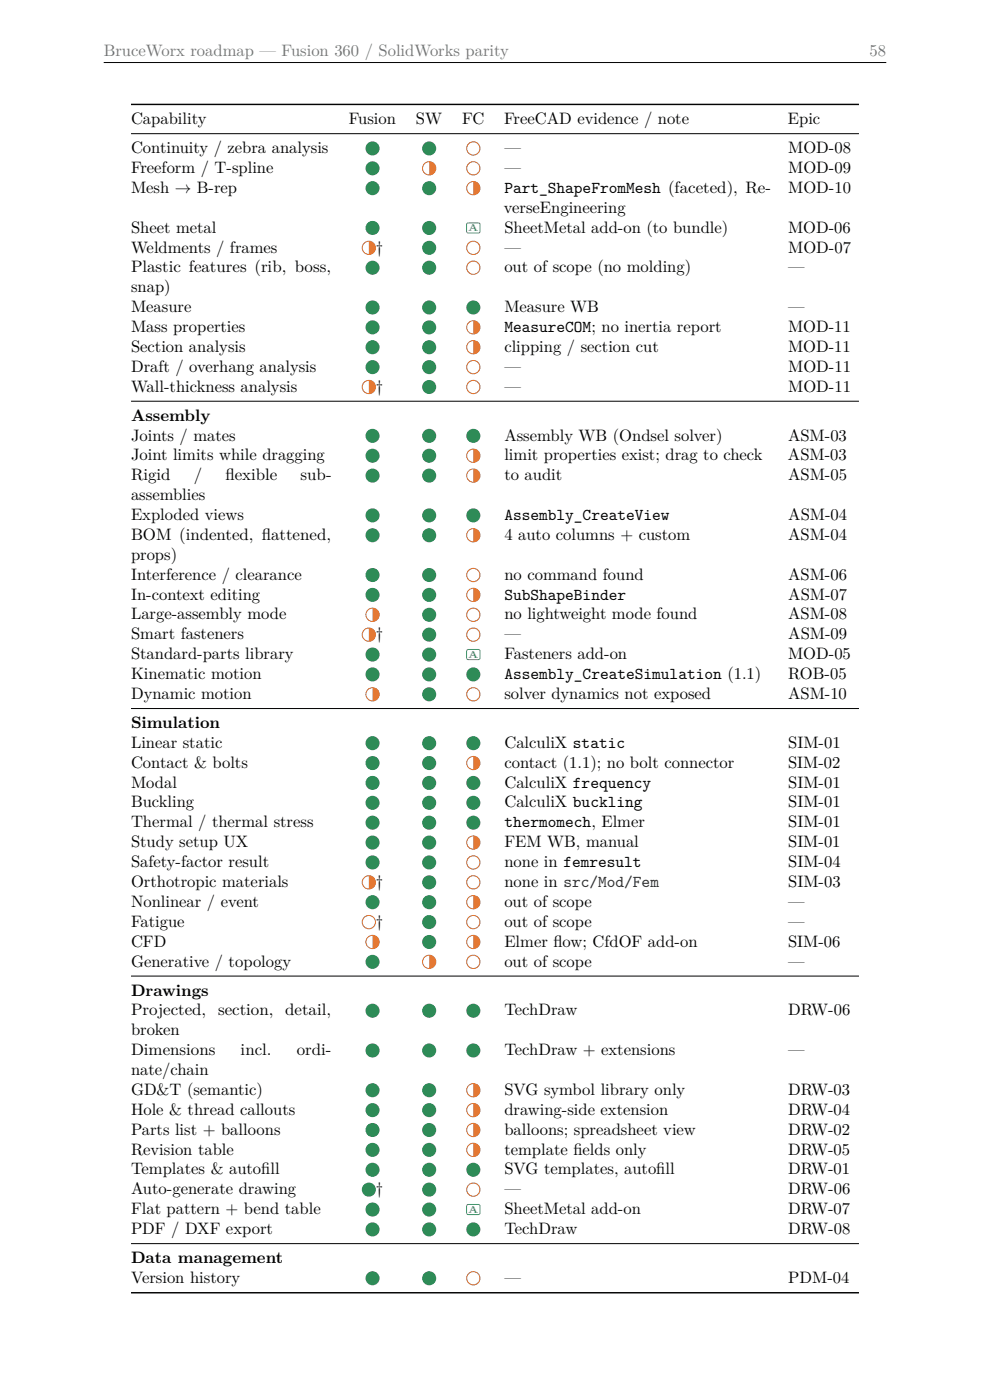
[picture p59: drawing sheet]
<svg xmlns="http://www.w3.org/2000/svg" width="210mm" height="297mm" viewBox="0 0 210 297" stroke-linecap="round" stroke-linejoin="round" font-family="sans-serif">
<defs><g id="words">
<g font-size="3.5" fill="#6b7280">
<text x="22" y="11.9">BruceWorx roadmap — Fusion 360 / SolidWorks parity</text>
<text x="184.4" y="11.9">58</text>
</g>
<g font-size="3.5">
<text x="27.8" y="26.3">Capability</text>
<text x="74" y="26.3">Fusion</text>
<text x="88.2" y="26.3">SW</text>
<text x="98" y="26.3">FC</text>
<text x="106.9" y="26.3">FreeCAD evidence / note</text>
<text x="167.1" y="26.3">Epic</text>
<text x="27.8" y="32.5">Continuity / zebra analysis</text>
<text x="107" y="32.5">—</text>
<text x="167.2" y="32.5">MOD-08</text>
<text x="27.8" y="36.7">Freeform / T-spline</text>
<text x="27.8" y="40.9">Mesh → B-rep</text>
<text x="107" y="36.7">—</text>
<text x="107" y="40.9">Part_ShapeFromMesh (faceted), Re-</text>
<text x="167.2" y="40.9">MOD-10</text>
<text x="167.2" y="36.7">MOD-09</text>
<text x="106.9" y="45.1">verseEngineering</text>
<text x="27.8" y="49.4">Sheet metal</text>
<text x="27.8" y="53.6">Weldments / frames</text>
<text x="79.7" y="53.6">†</text>
<text x="107" y="49.4">SheetMetal add-on (to bundle)</text>
<text x="107" y="53.6">—</text>
<text x="167.2" y="49.4">MOD-06</text>
<text x="167.2" y="53.6">MOD-07</text>
<text x="27.8" y="57.8">Plastic features (rib, boss,</text>
<text x="107" y="57.8">out of scope (no molding)</text>
<text x="167.2" y="57.8">—</text>
<text x="27.8" y="62">snap)</text>
<text x="27.8" y="66.2">Measure</text>
<text x="27.8" y="70.4">Mass properties</text>
<text x="107" y="66.2">Measure WB</text>
<text x="107" y="70.4">MeasureCOM; no inertia report</text>
<text x="167.2" y="70.4">MOD-11</text>
<text x="167.2" y="66.2">—</text>
<text x="27.8" y="74.7">Section analysis</text>
<text x="107" y="74.7">clipping / section cut</text>
<text x="167.2" y="74.7">MOD-11</text>
<text x="27.8" y="78.9">Draft / overhang analysis</text>
<text x="27.8" y="83.1">Wall-thickness analysis</text>
<text x="79.7" y="83.1">†</text>
<text x="107" y="78.9">—</text>
<text x="107" y="83.1">—</text>
<text x="167.2" y="78.9">MOD-11</text>
<text x="167.2" y="83.1">MOD-11</text>
<text x="27.8" y="89.2">Assembly</text>
<text x="27.8" y="93.5">Joints / mates</text>
<text x="107" y="93.5">Assembly WB (Ondsel solver)</text>
<text x="167.2" y="93.5">ASM-03</text>
<text x="27.8" y="101.9">Rigid</text>
<text x="27.8" y="97.7">Joint limits while dragging</text>
<text x="41.1" y="101.9">/</text>
<text x="47.8" y="101.9">f</text>
<text x="47.8" y="101.9">lexible</text>
<text x="63.8" y="101.9">sub-</text>
<text x="107" y="97.7">limit properties exist; drag to check</text>
<text x="107" y="101.9">to audit</text>
<text x="167.1" y="97.7">ASM-03</text>
<text x="167.2" y="101.9">ASM-05</text>
<text x="27.8" y="106.1">assemblies</text>
<text x="27.8" y="110.3">Exploded views</text>
<text x="107" y="110.3">Assembly_CreateView</text>
<text x="167.2" y="110.3">ASM-04</text>
<text x="27.8" y="114.5">BOM (indented, f</text>
<text x="27.8" y="118.8">props)</text>
<text x="55.5" y="114.5">lattened,</text>
<text x="107" y="114.5">4 auto columns + custom</text>
<text x="167.2" y="114.5">ASM-04</text>
<text x="27.8" y="123">Interference / clearance</text>
<text x="107" y="123">no command found</text>
<text x="167.2" y="123">ASM-06</text>
<text x="27.8" y="127.2">In-context editing</text>
<text x="27.8" y="131.4">Large-assembly mode</text>
<text x="107" y="127.2">SubShapeBinder</text>
<text x="107" y="131.4">no lightweight mode found</text>
<text x="167.2" y="131.4">ASM-08</text>
<text x="167.2" y="127.2">ASM-07</text>
<text x="27.8" y="135.6">Smart fasteners</text>
<text x="79.7" y="135.6">†</text>
<text x="107" y="135.6">—</text>
<text x="167.2" y="135.6">ASM-09</text>
<text x="27.8" y="139.9">Standard-parts library</text>
<text x="107" y="139.9">Fasteners add-on</text>
<text x="167.2" y="139.9">MOD-05</text>
<text x="27.8" y="144.1">Kinematic motion</text>
<text x="27.8" y="148.3">Dynamic motion</text>
<text x="107" y="144.1">Assembly_CreateSimulation (1.1)</text>
<text x="107" y="148.3">solver dynamics not exposed</text>
<text x="167.2" y="148.3">ASM-10</text>
<text x="167.2" y="144.1">ROB-05</text>
<text x="27.8" y="154.4">Simulation</text>
<text x="27.8" y="158.7">Linear static</text>
<text x="107" y="158.7">CalculiX static</text>
<text x="167.2" y="158.7">SIM-01</text>
<text x="27.8" y="162.9">Contact &amp; bolts</text>
<text x="27.8" y="167.1">Modal</text>
<text x="107" y="162.9">contact (1.1); no bolt connector</text>
<text x="107" y="167.1">CalculiX frequency</text>
<text x="167.2" y="162.9">SIM-02</text>
<text x="167.2" y="167.1">SIM-01</text>
<text x="27.8" y="171.3">Buckling</text>
<text x="107" y="171.3">CalculiX buckling</text>
<text x="167.2" y="171.3">SIM-01</text>
<text x="27.8" y="175.5">Thermal / thermal stress</text>
<text x="27.8" y="179.7">Study setup UX</text>
<text x="107" y="175.5">thermomech, Elmer</text>
<text x="107" y="179.7">FEM WB, manual</text>
<text x="167.2" y="179.7">SIM-01</text>
<text x="167.2" y="175.5">SIM-01</text>
<text x="27.8" y="184">Safety-factor result</text>
<text x="107" y="184">none in femresult</text>
<text x="167.2" y="184">SIM-04</text>
<text x="27.8" y="188.2">Orthotropic materials</text>
<text x="79.7" y="188.2">†</text>
<text x="107" y="188.2">none in src/Mod/Fem</text>
<text x="167.2" y="188.2">SIM-03</text>
<text x="27.8" y="192.4">Nonlinear / event</text>
<text x="27.8" y="196.6">Fatigue</text>
<text x="79.8" y="196.6">†</text>
<text x="107" y="192.4">out of scope</text>
<text x="107" y="196.6">out of scope</text>
<text x="167.2" y="192.4">—</text>
<text x="167.2" y="196.6">—</text>
<text x="27.8" y="200.8">CFD</text>
<text x="107" y="200.8">Elmer f</text>
<text x="117.4" y="200.8">low; CfdOF add-on</text>
<text x="167.2" y="200.8">SIM-06</text>
<text x="27.8" y="205">Generative / topology</text>
<text x="107" y="205">out of scope</text>
<text x="167.2" y="205">—</text>
<text x="27.8" y="211.2">Drawings</text>
<text x="27.8" y="215.4">Projected,</text>
<text x="46.2" y="215.4">section,</text>
<text x="60.5" y="215.4">detail,</text>
<text x="107" y="215.4">TechDraw</text>
<text x="167.2" y="215.4">DRW-06</text>
<text x="27.8" y="219.6">broken</text>
<text x="27.8" y="223.8">Dimensions</text>
<text x="51" y="223.8">incl.</text>
<text x="63" y="223.8">ordi-</text>
<text x="107" y="223.8">TechDraw + extensions</text>
<text x="167.2" y="223.8">—</text>
<text x="27.8" y="228.1">nate/chain</text>
<text x="27.8" y="232.3">GD&amp;T (semantic)</text>
<text x="107" y="232.3">SVG symbol library only</text>
<text x="167.2" y="232.3">DRW-03</text>
<text x="27.8" y="236.5">Hole &amp; thread callouts</text>
<text x="107" y="236.5">drawing-side extension</text>
<text x="167.2" y="236.5">DRW-04</text>
<text x="27.8" y="240.7">Parts list + balloons</text>
<text x="27.8" y="244.9">Revision table</text>
<text x="107" y="240.7">balloons; spreadsheet view</text>
<text x="107" y="244.9">template f</text>
<text x="121.6" y="244.9">ields only</text>
<text x="167.2" y="240.7">DRW-02</text>
<text x="167.2" y="244.9">DRW-05</text>
<text x="27.8" y="249.2">Templates &amp; autof</text>
<text x="55.4" y="249.2">ill</text>
<text x="107" y="249.2">SVG templates, autof</text>
<text x="139.2" y="249.2">ill</text>
<text x="167.2" y="249.2">DRW-01</text>
<text x="27.8" y="253.4">Auto-generate drawing</text>
<text x="27.8" y="257.6">Flat pattern + bend table</text>
<text x="79.7" y="253.4">†</text>
<text x="107" y="253.4">—</text>
<text x="107" y="257.6">SheetMetal add-on</text>
<text x="167.2" y="257.6">DRW-07</text>
<text x="167.2" y="253.4">DRW-06</text>
<text x="27.8" y="261.8">PDF / DXF export</text>
<text x="107" y="261.8">TechDraw</text>
<text x="167.2" y="261.8">DRW-08</text>
<text x="27.8" y="268">Data management</text>
<text x="27.8" y="272.2">Version history</text>
<text x="107" y="272.2">—</text>
<text x="167.2" y="272.2">PDM-04</text>
</g>
<g font-size="2.1" fill="#1f6feb">
<text x="99.3" y="49.1">A</text>
<text x="99.3" y="139.6">A</text>
<text x="99.3" y="257.3">A</text>
</g>
</g></defs>
<path d="M22 13.3h166M27.8 28.4h154.4" fill="none" stroke="#000" stroke-width=".21"/>
<path d="M27.8 22.2h154.4" fill="none" stroke="#000" stroke-width=".31"/>
<g fill="#2e8b57">
<circle cx="79" cy="31.5" r="1.49"/>
<circle cx="91" cy="31.5" r="1.49"/>
</g>
<circle cx="100.4" cy="31.5" r="1.41" fill="none" stroke="#d2463c" stroke-width=".21"/>
<circle cx="79" cy="35.7" r="1.49" fill="#2e8b57"/>
<circle cx="91" cy="35.7" r="1.41" fill="none" stroke="#e5782f" stroke-width=".21"/>
<path d="M91 34.3a1.41 1.41 0 0 1 1.4 1.4 1.41 1.41 0 0 1-1.4 1.4z" fill="#e5782f"/>
<circle cx="100.4" cy="35.7" r="1.41" fill="none" stroke="#d2463c" stroke-width=".21"/>
<g fill="#2e8b57">
<circle cx="79" cy="39.9" r="1.49"/>
<circle cx="91" cy="39.9" r="1.49"/>
</g>
<circle cx="100.4" cy="39.9" r="1.41" fill="none" stroke="#e5782f" stroke-width=".21"/>
<path d="M100.4 38.5a1.41 1.41 0 0 1 1.4 1.4 1.41 1.41 0 0 1-1.4 1.4z" fill="#e5782f"/>
<g fill="#2e8b57">
<circle cx="79" cy="48.4" r="1.49"/>
<circle cx="91" cy="48.4" r="1.49"/>
</g>
<path d="M99 47.5l.3-.2h2.4l.1 .3v1.7l-.3 .1h-2.4l-.1-.3z" fill="none" stroke="#1f6feb" stroke-width=".21"/>
<circle cx="78.2" cy="52.6" r="1.41" fill="none" stroke="#e5782f" stroke-width=".21"/>
<path d="M78.2 51.2a1.41 1.41 0 0 1 1.5 1.4 1.41 1.41 0 0 1-1.5 1.4z" fill="#e5782f"/>
<circle cx="91" cy="52.6" r="1.49" fill="#2e8b57"/>
<circle cx="100.4" cy="52.6" r="1.41" fill="none" stroke="#d2463c" stroke-width=".21"/>
<g fill="#2e8b57">
<circle cx="79" cy="56.8" r="1.49"/>
<circle cx="91" cy="56.8" r="1.49"/>
</g>
<circle cx="100.4" cy="56.8" r="1.41" fill="none" stroke="#d2463c" stroke-width=".21"/>
<g fill="#2e8b57">
<circle cx="79" cy="65.2" r="1.49"/>
<circle cx="91" cy="65.2" r="1.49"/>
<circle cx="100.4" cy="65.2" r="1.49"/>
<circle cx="79" cy="69.4" r="1.49"/>
<circle cx="91" cy="69.4" r="1.49"/>
</g>
<circle cx="100.4" cy="69.4" r="1.41" fill="none" stroke="#e5782f" stroke-width=".21"/>
<path d="M100.4 68a1.41 1.41 0 0 1 1.4 1.4 1.41 1.41 0 0 1-1.4 1.5z" fill="#e5782f"/>
<g fill="#2e8b57">
<circle cx="79" cy="73.7" r="1.49"/>
<circle cx="91" cy="73.7" r="1.49"/>
</g>
<circle cx="100.4" cy="73.7" r="1.41" fill="none" stroke="#e5782f" stroke-width=".21"/>
<path d="M100.4 72.3a1.41 1.41 0 0 1 1.4 1.4 1.41 1.41 0 0 1-1.4 1.4z" fill="#e5782f"/>
<g fill="#2e8b57">
<circle cx="79" cy="77.9" r="1.49"/>
<circle cx="91" cy="77.9" r="1.49"/>
</g>
<circle cx="100.4" cy="77.9" r="1.41" fill="none" stroke="#d2463c" stroke-width=".21"/>
<circle cx="78.2" cy="82.1" r="1.41" fill="none" stroke="#e5782f" stroke-width=".21"/>
<path d="M78.2 80.7a1.41 1.41 0 0 1 1.5 1.4 1.41 1.41 0 0 1-1.5 1.4z" fill="#e5782f"/>
<circle cx="91" cy="82.1" r="1.49" fill="#2e8b57"/>
<circle cx="100.4" cy="82.1" r="1.41" fill="none" stroke="#d2463c" stroke-width=".21"/>
<path d="M27.8 85.1h154.4" fill="none" stroke="#000" stroke-width=".21"/>
<g fill="#2e8b57">
<circle cx="79" cy="92.5" r="1.49"/>
<circle cx="91" cy="92.5" r="1.49"/>
<circle cx="100.4" cy="92.5" r="1.49"/>
<circle cx="79" cy="96.7" r="1.49"/>
<circle cx="91" cy="96.7" r="1.49"/>
</g>
<circle cx="100.4" cy="96.7" r="1.41" fill="none" stroke="#e5782f" stroke-width=".21"/>
<path d="M100.4 95.3a1.41 1.41 0 0 1 1.4 1.4 1.41 1.41 0 0 1-1.4 1.4z" fill="#e5782f"/>
<g fill="#2e8b57">
<circle cx="79" cy="100.9" r="1.49"/>
<circle cx="91" cy="100.9" r="1.49"/>
</g>
<circle cx="100.4" cy="100.9" r="1.41" fill="none" stroke="#e5782f" stroke-width=".21"/>
<path d="M100.4 99.5a1.41 1.41 0 0 1 1.4 1.4 1.41 1.41 0 0 1-1.4 1.4z" fill="#e5782f"/>
<g fill="#2e8b57">
<circle cx="79" cy="109.3" r="1.49"/>
<circle cx="91" cy="109.3" r="1.49"/>
<circle cx="100.4" cy="109.3" r="1.49"/>
<circle cx="79" cy="113.6" r="1.49"/>
<circle cx="91" cy="113.6" r="1.49"/>
</g>
<circle cx="100.4" cy="113.6" r="1.41" fill="none" stroke="#e5782f" stroke-width=".21"/>
<path d="M100.4 112.1a1.41 1.41 0 0 1 1.4 1.5 1.41 1.41 0 0 1-1.4 1.4z" fill="#e5782f"/>
<g fill="#2e8b57">
<circle cx="79" cy="122" r="1.49"/>
<circle cx="91" cy="122" r="1.49"/>
</g>
<circle cx="100.4" cy="122" r="1.41" fill="none" stroke="#d2463c" stroke-width=".21"/>
<g fill="#2e8b57">
<circle cx="79" cy="126.2" r="1.49"/>
<circle cx="91" cy="126.2" r="1.49"/>
</g>
<circle cx="100.4" cy="126.2" r="1.41" fill="none" stroke="#e5782f" stroke-width=".21"/>
<path d="M100.4 124.8a1.41 1.41 0 0 1 1.4 1.4 1.41 1.41 0 0 1-1.4 1.4z" fill="#e5782f"/>
<circle cx="79" cy="130.4" r="1.41" fill="none" stroke="#e5782f" stroke-width=".21"/>
<path d="M79 129a1.41 1.41 0 0 1 1.4 1.4 1.41 1.41 0 0 1-1.4 1.4z" fill="#e5782f"/>
<circle cx="91" cy="130.4" r="1.49" fill="#2e8b57"/>
<circle cx="100.4" cy="130.4" r="1.41" fill="none" stroke="#d2463c" stroke-width=".21"/>
<circle cx="78.2" cy="134.6" r="1.41" fill="none" stroke="#e5782f" stroke-width=".21"/>
<path d="M78.2 133.2a1.41 1.41 0 0 1 1.5 1.4 1.41 1.41 0 0 1-1.5 1.4z" fill="#e5782f"/>
<circle cx="91" cy="134.6" r="1.49" fill="#2e8b57"/>
<circle cx="100.4" cy="134.6" r="1.41" fill="none" stroke="#d2463c" stroke-width=".21"/>
<g fill="#2e8b57">
<circle cx="79" cy="138.9" r="1.49"/>
<circle cx="91" cy="138.9" r="1.49"/>
</g>
<path d="M99 138l.3-.2h2.4l.1 .3v1.7l-.3 .1h-2.4l-.1-.3z" fill="none" stroke="#1f6feb" stroke-width=".21"/>
<g fill="#2e8b57">
<circle cx="79" cy="143.1" r="1.49"/>
<circle cx="91" cy="143.1" r="1.49"/>
<circle cx="100.4" cy="143.1" r="1.49"/>
</g>
<circle cx="79" cy="147.3" r="1.41" fill="none" stroke="#e5782f" stroke-width=".21"/>
<path d="M79 145.9a1.41 1.41 0 0 1 1.4 1.4 1.41 1.41 0 0 1-1.4 1.4z" fill="#e5782f"/>
<circle cx="91" cy="147.3" r="1.49" fill="#2e8b57"/>
<circle cx="100.4" cy="147.3" r="1.41" fill="none" stroke="#d2463c" stroke-width=".21"/>
<path d="M27.8 150.3h154.4" fill="none" stroke="#000" stroke-width=".21"/>
<g fill="#2e8b57">
<circle cx="79" cy="157.7" r="1.49"/>
<circle cx="91" cy="157.7" r="1.49"/>
<circle cx="100.4" cy="157.7" r="1.49"/>
<circle cx="79" cy="161.9" r="1.49"/>
<circle cx="91" cy="161.9" r="1.49"/>
</g>
<circle cx="100.4" cy="161.9" r="1.41" fill="none" stroke="#e5782f" stroke-width=".21"/>
<path d="M100.4 160.5a1.41 1.41 0 0 1 1.4 1.4 1.41 1.41 0 0 1-1.4 1.4z" fill="#e5782f"/>
<g fill="#2e8b57">
<circle cx="79" cy="166.1" r="1.49"/>
<circle cx="91" cy="166.1" r="1.49"/>
<circle cx="100.4" cy="166.1" r="1.49"/>
<circle cx="79" cy="170.3" r="1.49"/>
<circle cx="91" cy="170.3" r="1.49"/>
<circle cx="100.4" cy="170.3" r="1.49"/>
<circle cx="79" cy="174.5" r="1.49"/>
<circle cx="91" cy="174.5" r="1.49"/>
<circle cx="100.4" cy="174.5" r="1.49"/>
<circle cx="79" cy="178.7" r="1.49"/>
<circle cx="91" cy="178.7" r="1.49"/>
</g>
<circle cx="100.4" cy="178.7" r="1.41" fill="none" stroke="#e5782f" stroke-width=".21"/>
<path d="M100.4 177.3a1.41 1.41 0 0 1 1.4 1.4 1.41 1.41 0 0 1-1.4 1.5z" fill="#e5782f"/>
<g fill="#2e8b57">
<circle cx="79" cy="183" r="1.49"/>
<circle cx="91" cy="183" r="1.49"/>
</g>
<circle cx="100.4" cy="183" r="1.41" fill="none" stroke="#d2463c" stroke-width=".21"/>
<circle cx="78.2" cy="187.2" r="1.41" fill="none" stroke="#e5782f" stroke-width=".21"/>
<path d="M78.2 185.8a1.41 1.41 0 0 1 1.5 1.4 1.41 1.41 0 0 1-1.5 1.4z" fill="#e5782f"/>
<circle cx="91" cy="187.2" r="1.49" fill="#2e8b57"/>
<circle cx="100.4" cy="187.2" r="1.41" fill="none" stroke="#d2463c" stroke-width=".21"/>
<g fill="#2e8b57">
<circle cx="79" cy="191.4" r="1.49"/>
<circle cx="91" cy="191.4" r="1.49"/>
</g>
<circle cx="100.4" cy="191.4" r="1.41" fill="none" stroke="#e5782f" stroke-width=".21"/>
<path d="M100.4 190a1.41 1.41 0 0 1 1.4 1.4 1.41 1.41 0 0 1-1.4 1.4z" fill="#e5782f"/>
<circle cx="78.2" cy="195.6" r="1.41" fill="none" stroke="#d2463c" stroke-width=".21"/>
<circle cx="91" cy="195.6" r="1.49" fill="#2e8b57"/>
<circle cx="100.4" cy="195.6" r="1.41" fill="none" stroke="#d2463c" stroke-width=".21"/>
<circle cx="79" cy="199.8" r="1.41" fill="none" stroke="#e5782f" stroke-width=".21"/>
<path d="M79 198.4a1.41 1.41 0 0 1 1.4 1.4 1.41 1.41 0 0 1-1.4 1.4z" fill="#e5782f"/>
<circle cx="91" cy="199.8" r="1.49" fill="#2e8b57"/>
<circle cx="100.4" cy="199.8" r="1.41" fill="none" stroke="#e5782f" stroke-width=".21"/>
<path d="M100.4 198.4a1.41 1.41 0 0 1 1.4 1.4 1.41 1.41 0 0 1-1.4 1.4z" fill="#e5782f"/>
<circle cx="79" cy="204.1" r="1.49" fill="#2e8b57"/>
<circle cx="91" cy="204.1" r="1.41" fill="none" stroke="#e5782f" stroke-width=".21"/>
<path d="M91 202.6a1.41 1.41 0 0 1 1.4 1.5 1.41 1.41 0 0 1-1.4 1.4z" fill="#e5782f"/>
<circle cx="100.4" cy="204.1" r="1.41" fill="none" stroke="#d2463c" stroke-width=".21"/>
<path d="M27.8 207.1h154.4" fill="none" stroke="#000" stroke-width=".21"/>
<g fill="#2e8b57">
<circle cx="79" cy="214.4" r="1.49"/>
<circle cx="91" cy="214.4" r="1.49"/>
<circle cx="100.4" cy="214.4" r="1.49"/>
<circle cx="79" cy="222.9" r="1.49"/>
<circle cx="91" cy="222.9" r="1.49"/>
<circle cx="100.4" cy="222.9" r="1.49"/>
<circle cx="79" cy="231.3" r="1.49"/>
<circle cx="91" cy="231.3" r="1.49"/>
</g>
<circle cx="100.4" cy="231.3" r="1.41" fill="none" stroke="#e5782f" stroke-width=".21"/>
<path d="M100.4 229.9a1.41 1.41 0 0 1 1.4 1.4 1.41 1.41 0 0 1-1.4 1.4z" fill="#e5782f"/>
<g fill="#2e8b57">
<circle cx="79" cy="235.5" r="1.49"/>
<circle cx="91" cy="235.5" r="1.49"/>
</g>
<circle cx="100.4" cy="235.5" r="1.41" fill="none" stroke="#e5782f" stroke-width=".21"/>
<path d="M100.4 234.1a1.41 1.41 0 0 1 1.4 1.4 1.41 1.41 0 0 1-1.4 1.4z" fill="#e5782f"/>
<g fill="#2e8b57">
<circle cx="79" cy="239.7" r="1.49"/>
<circle cx="91" cy="239.7" r="1.49"/>
</g>
<circle cx="100.4" cy="239.7" r="1.41" fill="none" stroke="#e5782f" stroke-width=".21"/>
<path d="M100.4 238.3a1.41 1.41 0 0 1 1.4 1.4 1.41 1.41 0 0 1-1.4 1.4z" fill="#e5782f"/>
<g fill="#2e8b57">
<circle cx="79" cy="243.9" r="1.49"/>
<circle cx="91" cy="243.9" r="1.49"/>
</g>
<circle cx="100.4" cy="243.9" r="1.41" fill="none" stroke="#e5782f" stroke-width=".21"/>
<path d="M100.4 242.5a1.41 1.41 0 0 1 1.4 1.4 1.41 1.41 0 0 1-1.4 1.4z" fill="#e5782f"/>
<g fill="#2e8b57">
<circle cx="79" cy="248.2" r="1.49"/>
<circle cx="91" cy="248.2" r="1.49"/>
<circle cx="100.4" cy="248.2" r="1.49"/>
<circle cx="78.2" cy="252.4" r="1.49"/>
<circle cx="91" cy="252.4" r="1.49"/>
</g>
<circle cx="100.4" cy="252.4" r="1.41" fill="none" stroke="#d2463c" stroke-width=".21"/>
<g fill="#2e8b57">
<circle cx="79" cy="256.6" r="1.49"/>
<circle cx="91" cy="256.6" r="1.49"/>
</g>
<path d="M99 255.7l.3-.2 2.4 .1 .1 .3v1.6l-.3 .2-2.4-.1-.1-.3z" fill="none" stroke="#1f6feb" stroke-width=".21"/>
<g fill="#2e8b57">
<circle cx="79" cy="260.8" r="1.49"/>
<circle cx="91" cy="260.8" r="1.49"/>
<circle cx="100.4" cy="260.8" r="1.49"/>
</g>
<path d="M27.8 263.8h154.4" fill="none" stroke="#000" stroke-width=".21"/>
<g fill="#2e8b57">
<circle cx="79" cy="271.2" r="1.49"/>
<circle cx="91" cy="271.2" r="1.49"/>
</g>
<circle cx="100.4" cy="271.2" r="1.41" fill="none" stroke="#d2463c" stroke-width=".21"/>
<path d="M27.8 274.3h154.4" fill="none" stroke="#000" stroke-width=".31"/>
<use href="#words"/>
</svg>
